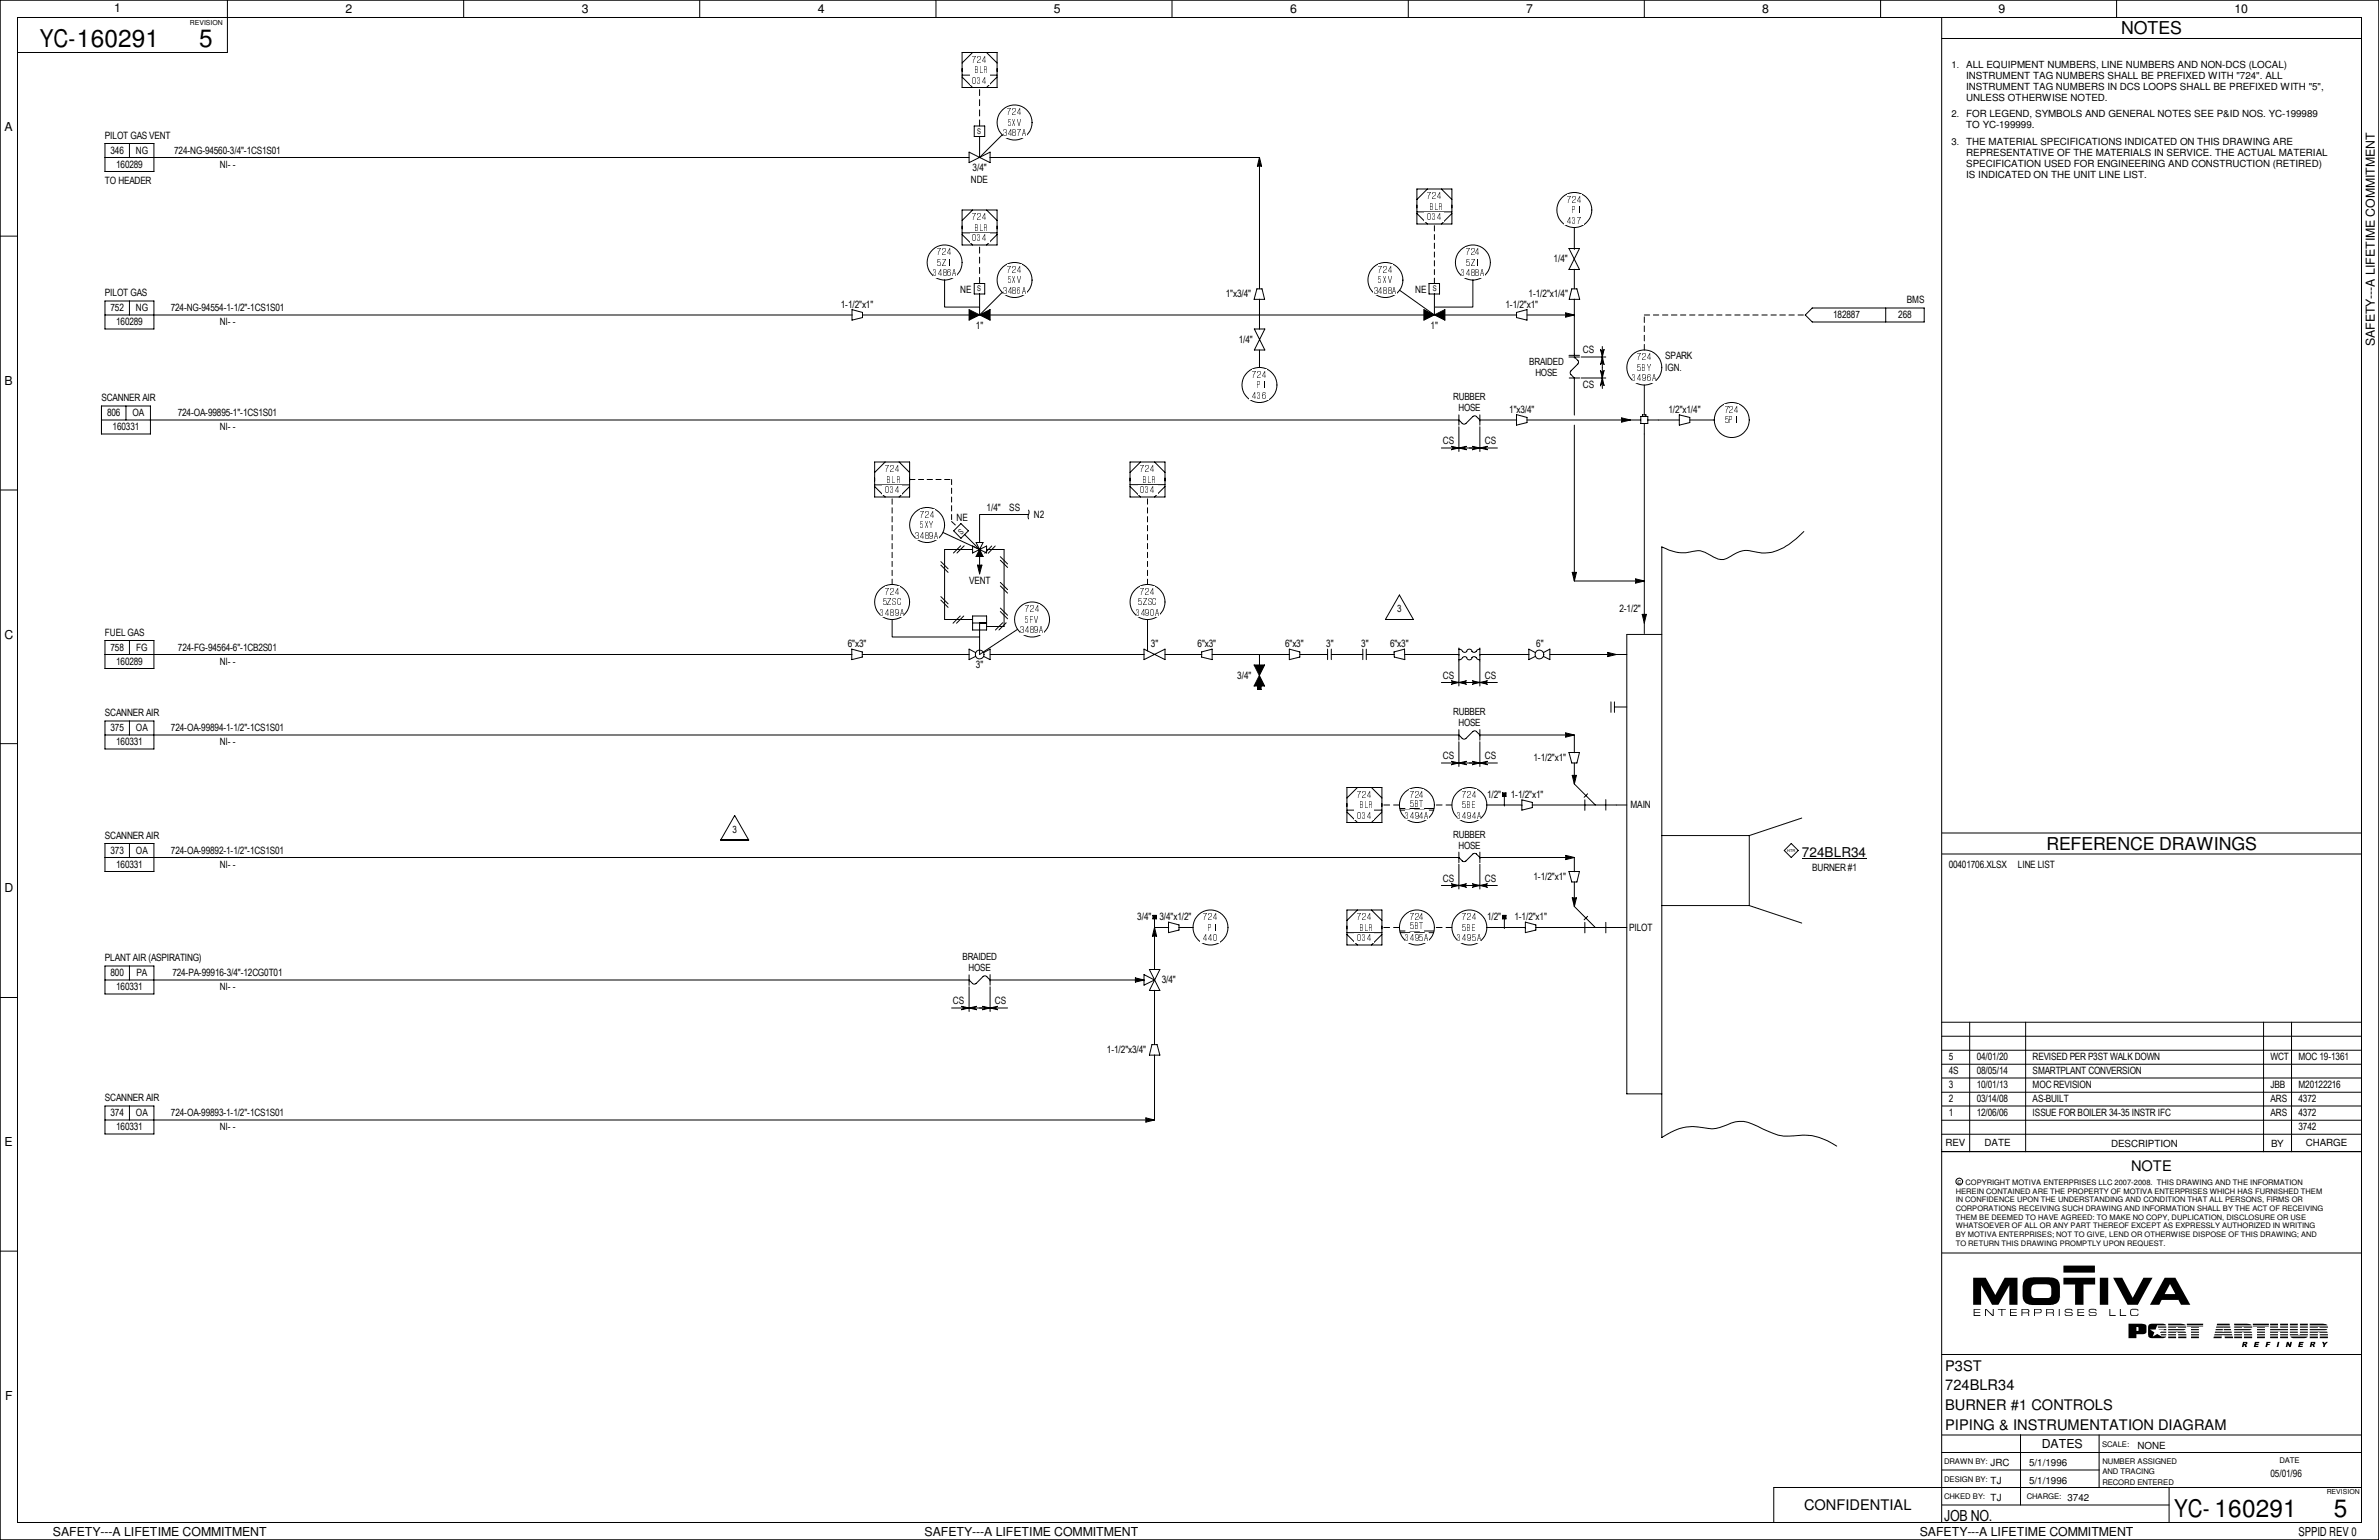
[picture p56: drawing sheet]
<svg xmlns="http://www.w3.org/2000/svg" width="432mm" height="279mm" viewBox="0 0 432 279" stroke-linecap="round" stroke-linejoin="round" font-family="sans-serif">
<defs><g id="words">
<g font-size="4.4">
<text x="7.2" y="8.6">YC-160291</text>
<text x="36.2" y="8.5">5</text>
<text x="394.6" y="275.3">YC- 160291</text>
<text x="423.6" y="275.2">5</text>
</g>
<g font-size="3.2">
<text x="385" y="6.2">NOTES</text>
<text x="371.4" y="154.1">REFERENCE DRAWINGS</text>
</g>
<text font-size="2.8" x="352.9" y="275.9">JOB NO.</text>
<g font-size="2.7">
<text x="386.8" y="212.4">NOTE</text>
<text x="353.1" y="248.7">P3ST</text>
<text x="353.1" y="252.3">724BLR34</text>
<text x="353.1" y="255.8">BURNER #1 CONTROLS</text>
<text x="353.1" y="259.4">PIPING &amp; INSTRUMENTATION DIAGRAM</text>
<text x="327.4" y="274">CONFIDENTIAL</text>
</g>
<text font-size="2.5" x="327" y="155.4">724BLR34</text>
<g font-size="2.2">
<text x="20.7" y="2.2">1</text>
<text x="62.7" y="2.4">2</text>
<text x="105.6" y="2.4">3</text>
<text x="148.4" y="2.4">4</text>
<text x="191.3" y="2.4">5</text>
<text x="234.1" y="2.4">6</text>
<text x="277" y="2.4">7</text>
<text x="319.9" y="2.4">8</text>
<text x="362.8" y="2.4">9</text>
<text x="405.6" y="2.4">10</text>
<text x=".8" y="23.8">A</text>
<text x="431" y="62.8" transform="rotate(-90 431 62.8)">SAFETY---A LIFETIME COMMITMENT</text>
<text x=".8" y="69.8">B</text>
<text x=".8" y="115.9">C</text>
<text x=".8" y="161.9">D</text>
<text x=".8" y="207.9">E</text>
<text x=".9" y="254">F</text>
<text x="370.6" y="262.7">DATES</text>
<text x="9.6" y="278.7">SAFETY---A LIFETIME COMMITMENT</text>
<text x="167.8" y="278.7">SAFETY---A LIFETIME COMMITMENT</text>
<text x="348.4" y="278.7">SAFETY---A LIFETIME COMMITMENT</text>
<text x="417.2" y="278.6">SPPID REV 0</text>
</g>
<g font-size="1.8">
<text x="356.9" y="12.4">ALL EQUIPMENT NUMBERS, LINE NUMBERS AND NON-DCS (LOCAL)</text>
<text x="356.9" y="14.4">INSTRUMENT TAG NUMBERS SHALL BE PREFIXED WITH &quot;724&quot;. ALL</text>
<text x="356.9" y="16.4">INSTRUMENT TAG NUMBERS IN DCS LOOPS SHALL BE PREFIXED WITH &quot;5&quot;,</text>
<text x="356.9" y="18.4">UNLESS OTHERWISE NOTED.</text>
<text x="356.9" y="21.3">FOR LEGEND, SYMBOLS AND GENERAL NOTES SEE P&amp;ID NOS. YC-199989</text>
<text x="356.9" y="23.3">TO YC-199999.</text>
<text x="19" y="25.2">PILOT GAS VENT</text>
<text x="20.1" y="27.9">346</text>
<text x="24.6" y="27.9">NG</text>
<text x="31.6" y="27.9">724-NG-94560-3/4&quot;-1CS1S01</text>
<text x="356.9" y="26.4">THE MATERIAL SPECIFICATIONS INDICATED ON THIS DRAWING ARE</text>
<text x="356.9" y="28.4">REPRESENTATIVE OF THE MATERIALS IN SERVICE. THE ACTUAL MATERIAL</text>
<text x="19" y="33.4">TO HEADER</text>
<text x="21.1" y="30.5">160289</text>
<text x="39.9" y="30.5">NI- -</text>
<text x="176.2" y="33.2">NDE</text>
<text x="176.5" y="31.1">3/4&quot;</text>
<text x="356.9" y="30.4">SPECIFICATION USED FOR ENGINEERING AND CONSTRUCTION (RETIRED)</text>
<text x="356.9" y="32.3">IS INDICATED ON THE UNIT LINE LIST.</text>
<text x="282" y="47.6">1/4&quot;</text>
<text x="19" y="53.8">PILOT GAS</text>
<text x="174.3" y="53.1">NE</text>
<text x="222.5" y="54">1&quot;x3/4&quot;</text>
<text x="256.8" y="53.1">NE</text>
<text x="277.5" y="54">1-1/2&quot;x1/4&quot;</text>
<text x="20.1" y="56.5">752</text>
<text x="21.1" y="59.1">160289</text>
<text x="24.6" y="56.5">NG</text>
<text x="31" y="56.5">724-NG-94554-1-1/2&quot;-1CS1S01</text>
<text x="39.9" y="59.1">NI- -</text>
<text x="152.6" y="55.9">1-1/2&quot;x1&quot;</text>
<text x="177.1" y="59.7">1&quot;</text>
<text x="259.7" y="59.7">1&quot;</text>
<text x="273.3" y="55.9">1-1/2&quot;x1&quot;</text>
<text x="332.7" y="57.8">182887</text>
<text x="344.6" y="57.8">268</text>
<text x="346.1" y="55">BMS</text>
<text x="224.8" y="62.2">1/4&quot;</text>
<text x="287.3" y="64.1">CS</text>
<text x="302.3" y="65.2">SPARK</text>
<text x="277.6" y="66.3">BRAIDED</text>
<text x="278.7" y="68.3">HOSE</text>
<text x="287.3" y="70.5">CS</text>
<text x="302.3" y="67.3">IGN.</text>
<text x="18.4" y="72.8">SCANNER AIR</text>
<text x="19.4" y="75.6">806</text>
<text x="24" y="75.6">OA</text>
<text x="32.3" y="75.6">724-OA-99895-1&quot;-1CS1S01</text>
<text x="263.8" y="72.6">RUBBER</text>
<text x="264.7" y="74.6">HOSE</text>
<text x="273.9" y="74.9">1&quot;x3/4&quot;</text>
<text x="302.9" y="74.9">1/2&quot;x1/4&quot;</text>
<text x="20.4" y="78.1">160331</text>
<text x="39.9" y="78.1">NI- -</text>
<text x="261.9" y="80.6">CS</text>
<text x="269.5" y="80.6">CS</text>
<text x="173.6" y="94.6">NE</text>
<text x="179.1" y="92.7">1/4&quot;</text>
<text x="183.2" y="92.7">SS</text>
<text x="187.7" y="94">N2</text>
<text x="175.9" y="106">VENT</text>
<text x="253.6" y="111.1">3</text>
<text x="293.9" y="111.1">2-1/2&quot;</text>
<text x="19" y="115.4">FUEL GAS</text>
<text x="20.1" y="118.1">758</text>
<text x="24.7" y="118.1">FG</text>
<text x="32.3" y="118.1">724-FG-94564-6&quot;-1CB2S01</text>
<text x="153.9" y="117.5">6&quot;x3&quot;</text>
<text x="208.9" y="117.5">3&quot;</text>
<text x="217.4" y="117.5">6&quot;x3&quot;</text>
<text x="233.3" y="117.5">6&quot;x3&quot;</text>
<text x="240.7" y="117.5">3&quot;</text>
<text x="247.1" y="117.5">3&quot;</text>
<text x="252.3" y="117.5">6&quot;x3&quot;</text>
<text x="278.8" y="117.5">6&quot;</text>
<text x="21.1" y="120.6">160289</text>
<text x="39.9" y="120.6">NI- -</text>
<text x="177.1" y="121.3">3&quot;</text>
<text x="224.6" y="123.1">3/4&quot;</text>
<text x="261.9" y="123.2">CS</text>
<text x="269.5" y="123.2">CS</text>
<text x="19" y="130">SCANNER AIR</text>
<text x="263.8" y="129.8">RUBBER</text>
<text x="264.7" y="131.8">HOSE</text>
<text x="20.1" y="132.7">375</text>
<text x="21.1" y="135.3">160331</text>
<text x="24.7" y="132.7">OA</text>
<text x="31" y="132.7">724-OA-99894-1-1/2&quot;-1CS1S01</text>
<text x="39.9" y="135.3">NI- -</text>
<text x="261.9" y="137.8">CS</text>
<text x="269.5" y="137.8">CS</text>
<text x="278.3" y="138.1">1-1/2&quot;x1&quot;</text>
<text x="269.9" y="144.8">1/2&quot;</text>
<text x="274.2" y="144.8">1-1/2&quot;x1&quot;</text>
<text x="296" y="146.7">MAIN</text>
<text x="19" y="152.2">SCANNER AIR</text>
<text x="20.1" y="154.9">373</text>
<text x="24.7" y="154.9">OA</text>
<text x="31" y="154.9">724-OA-99892-1-1/2&quot;-1CS1S01</text>
<text x="133" y="151.1">3</text>
<text x="263.8" y="152">RUBBER</text>
<text x="264.7" y="154">HOSE</text>
<text x="21.1" y="157.5">160331</text>
<text x="39.9" y="157.5">NI- -</text>
<text x="261.9" y="160">CS</text>
<text x="269.5" y="160">CS</text>
<text x="278.3" y="159.7">1-1/2&quot;x1&quot;</text>
<text x="328.9" y="158.1">BURNER #1</text>
<text x="353.7" y="157.5">00401706.XLSX</text>
<text x="366.3" y="157.5">LINE LIST</text>
<text x="206.4" y="167">3/4&quot;</text>
<text x="210.4" y="167">3/4&quot;x1/2&quot;</text>
<text x="269.9" y="167">1/2&quot;</text>
<text x="274.9" y="167">1-1/2&quot;x1&quot;</text>
<text x="295.7" y="168.9">PILOT</text>
<text x="19" y="174.4">PLANT AIR (ASPIRATING)</text>
<text x="20.1" y="177.2">800</text>
<text x="21.1" y="179.7">160331</text>
<text x="24.8" y="177.2">PA</text>
<text x="31.3" y="177.2">724-PA-99916-3/4&quot;-12CG0T01</text>
<text x="39.9" y="179.7">NI- -</text>
<text x="174.7" y="174.2">BRAIDED</text>
<text x="175.8" y="176.2">HOSE</text>
<text x="210.9" y="178.4">3/4&quot;</text>
<text x="173" y="182.2">CS</text>
<text x="180.6" y="182.2">CS</text>
<text x="200.9" y="191.1">1-1/2&quot;x3/4&quot;</text>
<text x="353.7" y="197.5">3</text>
<text x="353.7" y="192.4">5</text>
<text x="353.7" y="194.9">4S</text>
<text x="358.8" y="197.5">10/01/13</text>
<text x="358.8" y="194.9">08/05/14</text>
<text x="358.8" y="192.4">04/01/20</text>
<text x="368.9" y="194.9">SMARTPLANT CONVERSION</text>
<text x="368.9" y="192.4">REVISED PER P3ST WALK DOWN</text>
<text x="368.9" y="197.5">MOC REVISION</text>
<text x="412.1" y="192.4">WCT</text>
<text x="412.1" y="197.5">JBB</text>
<text x="417.2" y="197.5">M20122216</text>
<text x="417.2" y="192.4">MOC 19-1361</text>
<text x="19" y="199.8">SCANNER AIR</text>
<text x="20.1" y="202.6">374</text>
<text x="24.7" y="202.6">OA</text>
<text x="31" y="202.6">724-OA-99893-1-1/2&quot;-1CS1S01</text>
<text x="353.7" y="200">2</text>
<text x="353.7" y="202.6">1</text>
<text x="358.8" y="200">03/14/08</text>
<text x="358.8" y="202.6">12/06/06</text>
<text x="368.9" y="200">AS-BUILT</text>
<text x="368.9" y="202.6">ISSUE FOR BOILER 34-35 INSTR IFC</text>
<text x="412.1" y="200">ARS</text>
<text x="412.1" y="202.6">ARS</text>
<text x="417.2" y="200">4372</text>
<text x="417.2" y="202.6">4372</text>
<text x="21.1" y="205.1">160331</text>
<text x="39.9" y="205.1">NI- -</text>
<text x="353.1" y="208">REV</text>
<text x="360.2" y="207.9">DATE</text>
<text x="383.2" y="208">DESCRIPTION</text>
<text x="412.2" y="208">BY</text>
<text x="417.2" y="205.1">3742</text>
<text x="418.5" y="208">CHARGE</text>
<text x="388" y="262.8">NONE</text>
<text x="361.3" y="266">JRC</text>
<text x="361.3" y="269.2">TJ</text>
<text x="368.3" y="266">5/1/1996</text>
<text x="368.3" y="269.2">5/1/1996</text>
<text x="412.1" y="268">05/01/96</text>
<text x="361.3" y="272.4">TJ</text>
<text x="375.3" y="272.4">3742</text>
</g>
<g font-size="1.7">
<text x="176.5" y="11.4">724</text>
<text x="176.5" y="15.2">034</text>
<text x="177" y="13.3">BLR</text>
<text x="354.2" y="12.4">1.</text>
<text x="182.8" y="21">724</text>
<text x="182.9" y="22.8">5XV</text>
<text x="354.2" y="21.3">2.</text>
<text x="182" y="24.7">3487A</text>
<text x="354.2" y="26.3">3.</text>
<text x="176.5" y="40">724</text>
<text x="177" y="41.9">BLR</text>
<text x="259" y="36.2">724</text>
<text x="259" y="40">034</text>
<text x="259.5" y="38.1">BLR</text>
<text x="284.4" y="36.8">724</text>
<text x="284.4" y="40.6">437</text>
<text x="285.3" y="38.7">PI</text>
<text x="170.1" y="46.4">724</text>
<text x="176.5" y="43.8">034</text>
<text x="266" y="46.4">724</text>
<text x="169.3" y="50.2">3486A</text>
<text x="170.1" y="48.3">5ZI</text>
<text x="182" y="53.3">3486A</text>
<text x="182.8" y="49.5">724</text>
<text x="182.9" y="51.4">5XV</text>
<text x="249.3" y="53.3">3488A</text>
<text x="250.1" y="49.5">724</text>
<text x="250.2" y="51.4">5XV</text>
<text x="265.2" y="50.2">3488A</text>
<text x="266" y="48.3">5ZI</text>
<text x="297.1" y="65.4">724</text>
<text x="227.3" y="68.6">724</text>
<text x="228.2" y="70.5">PI</text>
<text x="296.3" y="69.2">3496A</text>
<text x="297.1" y="67.3">5BY</text>
<text x="227.3" y="72.4">436</text>
<text x="313" y="74.9">724</text>
<text x="313" y="76.8">5PI</text>
<text x="160.6" y="85.7">724</text>
<text x="160.6" y="89.5">034</text>
<text x="161.1" y="87.6">BLR</text>
<text x="207" y="85.7">724</text>
<text x="207" y="89.5">034</text>
<text x="207.4" y="87.6">BLR</text>
<text x="167" y="94">724</text>
<text x="167" y="95.8">5XY</text>
<text x="166.2" y="97.7">3489A</text>
<text x="160.6" y="107.9">724</text>
<text x="207" y="107.9">724</text>
<text x="159.8" y="111.8">3489A</text>
<text x="160.2" y="109.9">5ZSC</text>
<text x="186" y="111.1">724</text>
<text x="186.1" y="113">5FV</text>
<text x="206.1" y="111.8">3490A</text>
<text x="206.5" y="109.9">5ZSC</text>
<text x="185.2" y="114.9">3489A</text>
<text x="246.3" y="144.8">724</text>
<text x="246.3" y="148.6">034</text>
<text x="246.8" y="146.7">BLR</text>
<text x="255" y="148.6">3494A</text>
<text x="255.9" y="144.8">724</text>
<text x="255.9" y="146.4">5BT</text>
<text x="264.5" y="148.6">3494A</text>
<text x="265.4" y="144.8">724</text>
<text x="265.4" y="146.7">5BE</text>
<text x="218.4" y="167">724</text>
<text x="246.3" y="167">724</text>
<text x="255.9" y="167">724</text>
<text x="265.4" y="167">724</text>
<text x="218.4" y="170.8">440</text>
<text x="219.3" y="168.9">PI</text>
<text x="246.3" y="170.8">034</text>
<text x="246.8" y="168.9">BLR</text>
<text x="255" y="170.8">3495A</text>
<text x="255.9" y="168.6">5BT</text>
<text x="264.5" y="170.8">3495A</text>
<text x="265.4" y="168.9">5BE</text>
</g>
<g font-size="1.4">
<text x="177.4" y="24.3">S</text>
<text x="177.4" y="52.9">S</text>
<text x="260.1" y="52.9">S</text>
<text x="174.5" y="97" transform="rotate(-45 174.5 97)">S</text>
<text x="355.3" y="214.8">c COPYRIGHT MOTIVA ENTERPRISES LLC 2007-2008. THIS DRAWING AND THE INFORMATION</text>
<text x="355" y="216.6">HEREIN CONTAINED ARE THE PROPERTY OF MOTIVA ENTERPRISES WHICH HAS FURNISHED THEM</text>
<text x="355" y="218.1">IN CONFIDENCE UPON THE UNDERSTANDING AND CONDITION THAT ALL PERSONS, FIRMS OR</text>
<text x="355" y="219.7">CORPORATIONS RECEIVING SUCH DRAWING AND INFORMATION SHALL BY THE ACT OF RECEIVING</text>
<text x="355" y="221.3">THEM BE DEEMED TO HAVE AGREED: TO MAKE NO COPY, DUPLICATION, DISCLOSURE OR USE</text>
<text x="355" y="222.9">WHATSOEVER OF ALL OR ANY PART THEREOF EXCEPT AS EXPRESSLY AUTHORIZED IN WRITING</text>
<text x="355" y="224.5">BY MOTIVA ENTERPRISES; NOT TO GIVE, LEND OR OTHERWISE DISPOSE OF THIS DRAWING; AND</text>
<text x="355" y="226.1">TO RETURN THIS DRAWING PROMPTLY UPON REQUEST.</text>
<text x="381.6" y="262.6">SCALE:</text>
<text x="352.9" y="265.7">DRAWN BY:</text>
<text x="352.9" y="268.9">DESIGN BY:</text>
<text x="381.6" y="267.5">AND TRACING</text>
<text x="381.6" y="269.4">RECORD ENTERED</text>
<text x="381.6" y="265.6">NUMBER ASSIGNED</text>
<text x="413.7" y="265.4">DATE</text>
<text x="352.9" y="272">CHKED BY:</text>
<text x="367.9" y="272">CHARGE:</text>
</g>
<g font-size="1.3">
<text x="34.5" y="4.5">REVISION</text>
<text x="422.3" y="271.1">REVISION</text>
</g>
<text font-size=".7" x="324.4" y="154.6">HTR</text>
</g></defs>
<g fill="none" stroke="#fff" stroke-width=".18">
<path d="M352.4 156.8h1.3M353.1 156.2v1.3M352.4 199.4h1.3M352.4 196.8h1.3M352.4 194.3h1.3M352.4 191.8h1.3M353.1 191.1v1.3M353.1 193.7v1.3M353.1 196.2v1.3M353.1 198.8v1.3M357.5 199.4h1.3M357.5 196.8h1.3"/>
<path d="M357.5 194.3h1.3M357.5 191.8h1.3M358.1 191.1v1.3M358.1 193.7v1.3M358.1 196.2v1.3M358.1 198.8v1.3M367.7 199.4h1.3M367.7 196.8h1.3M367.7 194.3h1.3M367.7 191.8h1.3M368.3 191.1v1.3M368.3 193.7v1.3"/>
<path d="M368.3 196.2v1.3M368.3 198.8v1.3M410.8 199.4h1.4M410.8 196.8h1.4M410.8 191.8h1.4M411.5 191.1v1.3M411.5 196.2v1.3M411.5 198.8v1.3M415.9 199.4h1.3M415.9 196.8h1.3M415.9 191.8h1.3M416.6 191.1v1.3"/>
<path d="M416.6 196.2v1.3M416.6 198.8v1.3M352.4 201.9h1.3M353.1 201.3v1.3M357.5 201.9h1.3M358.1 201.3v1.3M367.7 201.9h1.3M368.3 201.3v1.3M410.8 201.9h1.4M411.5 201.3v1.3M415.9 201.9h1.3M415.9 204.5h1.3"/>
<path d="M416.6 201.3v1.3M416.6 203.8v1.3"/>
</g>
<g fill="#fff">
<path d="M177.1 119.6h1.3v2.1h-1.3z" fill-rule="evenodd"/>
<path d="M176.5 29.4h2.6v2.1h-2.6z" fill-rule="evenodd"/>
</g>
<g fill="none" stroke="#000" stroke-width=".18">
<path d="M0 0h431.8v279.4h-431.8zM228.6 57.1h.1M328.9 55.9h20.3v2.5h-20.3l-1.2-1.3zM342.3 55.9v2.5M209.5 168.3h.1M209.5 168.3h2.6M209.5 166.7v1.6M212.1 167.3l1.9 .5v.9l-1.9 .5zM214 168.3h2.5"/>
<circle cx="219.7" cy="168.3" r="3.2"/>
</g>
<path d="M410.8 267.3h1.4M411.5 266.7v1.3" fill="none" stroke="#fff" stroke-width=".18"/>
<g fill="#fff">
<path d="M218.4 165.5h2.6v1.8h-2.6z" fill-rule="evenodd"/>
<path d="M218 169.3h3.4v1.8h-3.4z" fill-rule="evenodd"/>
<path d="M218.4 167.4h2.6v1.8h-2.6z" fill-rule="evenodd"/>
</g>
<g fill="none" stroke="#000" stroke-width=".18">
<path d="M264.8 133.3l.6 .7M264.8 132.4v1.9M268.6 133.3l-.6-.6-.3-.1-.4 .1-1.4 1.4-.5-.1M268.6 132.4v1.9M284.8 136.5h1.9l-.5 1.9h-.9zM264.8 154.6v1.9M264.8 155.6l.6 .6M268.6 155.6l-.6-.7-.3-.1-.4 .1-1.4 1.4-.5-.1M268.6 154.6v1.9M284.8 158.1h1.9l-.5 1.9h-.9zM285.7 160v4.5l2.1 2"/>
<circle cx="266.7" cy="146.1" r="3.2"/>
</g>
<g fill="#fff">
<path d="M265.4 143.3h2.6v1.7h-2.6z" fill-rule="evenodd"/>
<path d="M264.5 147.1h4.4v1.7h-4.4z" fill-rule="evenodd"/>
<path d="M265.4 145.2h2.6v1.7h-2.6z" fill-rule="evenodd"/>
</g>
<circle cx="266.7" cy="168.3" r="3.2" fill="none" stroke="#000" stroke-width=".18"/>
<g fill="#fff">
<path d="M265.4 165.5h2.6v1.8h-2.6z" fill-rule="evenodd"/>
<path d="M264.5 169.3h4.4v1.8h-4.4z" fill-rule="evenodd"/>
<path d="M265.4 167.4h2.6v1.8h-2.6z" fill-rule="evenodd"/>
</g>
<g fill="none" stroke="#000" stroke-width=".18">
<path d="M254.1 146.7h.9M254.1 147h1.8M255.9 146.7h1.7M256.8 147h1.7M258.5 146.7h1.8M259.4 147h.8M260.7 146h1M262.5 146h1M260.7 168.3h1M262.5 168.3h1"/>
<circle cx="257.2" cy="146.1" r="3.2"/>
</g>
<g fill="#fff">
<path d="M255.9 143.3h2.6v1.7h-2.6z" fill-rule="evenodd"/>
<path d="M255 147.1h4.3v1.7h-4.3z" fill-rule="evenodd"/>
<path d="M255.9 144.9h2.6v1.7h-2.6z" fill-rule="evenodd"/>
</g>
<g fill="none" stroke="#000" stroke-width=".18">
<path d="M254.1 168.9h.9M254.1 169.2h1.8M255.9 168.9h1.7M256.8 169.2h1.7M258.5 168.9h1.8M259.4 169.2h.8"/>
<circle cx="257.2" cy="168.3" r="3.2"/>
</g>
<g fill="#fff">
<path d="M255.9 165.5h2.6v1.8h-2.6z" fill-rule="evenodd"/>
<path d="M255 169.3h4.3v1.8h-4.3z" fill-rule="evenodd"/>
<path d="M255.9 167.1h2.6v1.8h-2.6z" fill-rule="evenodd"/>
</g>
<path d="M244.5 147.3l1.9 1.9M244.5 142.9h6.3v6.3h-6.3zM244.5 147h6.3M246.4 142.9l-1.9 1.9M248.9 142.9l1.9 1.9M250.8 147.3l-1.9 1.9M251.2 146h1M252.9 146h1.1M251.2 168.3h1M252.9 168.3h1.1" fill="none" stroke="#000" stroke-width=".18"/>
<g fill="#fff">
<path d="M246.3 143.3h2.7v1.7h-2.7z" fill-rule="evenodd"/>
<path d="M245.9 147.1h3.5v1.7h-3.5z" fill-rule="evenodd"/>
<path d="M245.9 145.2h3.5v1.7h-3.5z" fill-rule="evenodd"/>
</g>
<path d="M244.5 169.5l1.9 1.9M244.5 165.1h6.3v6.3h-6.3zM244.5 169.2h6.3M246.4 165.1l-1.9 1.9M248.9 165.1l1.9 1.9M250.8 169.5l-1.9 1.9" fill="none" stroke="#000" stroke-width=".18"/>
<g fill="#fff">
<path d="M246.3 165.5h2.7v1.8h-2.7z" fill-rule="evenodd"/>
<path d="M245.9 169.3h3.5v1.8h-3.5z" fill-rule="evenodd"/>
<path d="M245.9 167.4h3.5v1.8h-3.5z" fill-rule="evenodd"/>
</g>
<g fill="none" stroke="#000" stroke-width=".18">
<path d="M264.8 75.3v1.8M264.8 76.2l.6 .6M268.6 76.2l-.6-.6-.3-.2-.4 .2-1.4 1.3-.5-.1M268.6 75.3v1.8M275.3 75.2l1.9 .5v1l-1.9 .4zM277.2 76.2h18.8M254 107.9l2.5 4.5h-5zM264.8 117.8l.5 .1a.55 .55 0 0 0 .9 .3M264.8 117.6v2.3M266.2 119.3a.49 .49 0 0 0 .5 .4 .49 .49 0 0 0 .5-.4 .55 .55 0 0 1 .9 .2l.5 .2M266.2 119.3a.55 .55 0 0 0-.9 .2l-.5 .2M268.6 117.8l-.5 .1a.55 .55 0 0 1-.9 .3 .49 .49 0 0 0-.5-.4 .49 .49 0 0 0-.5 .4"/>
<path d="M268.6 117.6v2.3M278.7 118.4l-1.2-.6v1.9l1.2-.6M280.1 118.4l1.2-.6v1.9l-1.2-.6M281.3 118.7h12.1M298.1 111.5h.7l-.4 1.5zM133.3 148l2.6 4.4h-5.1z"/>
<circle cx="298.4" cy="66.7" r="3.2"/>
<circle cx="279.4" cy="118.7" r=".8"/>
</g>
<path d="M298.1 111.5h.7l-.4 1.5z" fill="#000"/>
<g fill="#fff">
<path d="M297.1 63.9h2.7v1.8h-2.7z" fill-rule="evenodd"/>
<path d="M296.3 67.7h4.3v1.8h-4.3z" fill-rule="evenodd"/>
<path d="M297.1 65.8h2.7v1.8h-2.7z" fill-rule="evenodd"/>
</g>
<g fill="none" stroke="#000" stroke-width=".18">
<path d="M208.3 112.4v5.7"/>
<circle cx="208.3" cy="109.2" r="3.2"/>
</g>
<g fill="#fff">
<path d="M207 106.4h2.6v1.8h-2.6z" fill-rule="evenodd"/>
<path d="M206.1 110.2h4.3v1.8h-4.3z" fill-rule="evenodd"/>
<path d="M206.5 108.3h3.5v1.8h-3.5z" fill-rule="evenodd"/>
</g>
<g fill="none" stroke="#000" stroke-width=".18">
<path d="M205.1 88.3l1.9 1.9M205.1 83.8h6.4v6.4h-6.4zM205.1 87.9h6.4M207 83.8l-1.9 1.9M208.3 90.5v1M208.3 92.1v1M208.3 93.7v1M208.3 95.3v1M208.3 97v1M208.3 98.6v1M209.5 83.8l2 1.9M211.5 88.3l-2 1.9"/>
<path d="M208.3 100.2v1M208.3 101.9v.9M208.3 103.5v.9M208.3 105.1v.9"/>
</g>
<g fill="#fff">
<path d="M207 84.2h2.6v1.8h-2.6z" fill-rule="evenodd"/>
<path d="M206.5 88h3.5v1.8h-3.5z" fill-rule="evenodd"/>
<path d="M206.5 86.1h3.5v1.8h-3.5z" fill-rule="evenodd"/>
</g>
<g fill="none" stroke="#000" stroke-width=".18">
<path d="M27.9 118.7h126.7M154.6 117.8l1.9 .5v.9l-1.9 .5zM156.5 118.7h19.4M161.9 112.4v3.2h15.9M176.5 113h2.6M176.5 111.8h2.6v2.5h-2.6zM177.1 118.4l-1.2-.6v1.9l1.2-.6M177.8 113v5.7M178.5 118.4l1.2-.6v1.9l-1.2-.6M218.1 118.3l1.9-.5v1.9l-1.9-.5z"/>
<circle cx="161.9" cy="109.2" r="3.2"/>
<circle cx="177.8" cy="118.7" r=".8"/>
</g>
<g fill="#fff">
<path d="M160.6 106.4h2.6v1.8h-2.6z" fill-rule="evenodd"/>
<path d="M159.8 110.2h4.3v1.8h-4.3z" fill-rule="evenodd"/>
<path d="M160.2 108.3h3.5v1.8h-3.5z" fill-rule="evenodd"/>
</g>
<g fill="none" stroke="#000" stroke-width=".18">
<path d="M158.7 88.3l2 1.9M158.7 83.8h6.4v6.4h-6.4zM158.7 88h6.4M160.7 83.8l-2 1.9M161.9 90.5v1M161.9 92.1v1M161.9 93.7v1M161.9 95.3v1M161.9 97v1M161.9 98.6v1M163.2 83.8l1.9 1.9M165.1 88.3l-1.9 1.9"/>
<path d="M161.9 100.2v1M161.9 101.9v.9M161.9 103.5v.9M161.9 105.1v.9"/>
</g>
<g fill="#fff">
<path d="M160.6 84.2h2.6v1.8h-2.6z" fill-rule="evenodd"/>
<path d="M160.2 88h3.5v1.8h-3.5z" fill-rule="evenodd"/>
<path d="M160.2 86.1h3.5v1.8h-3.5z" fill-rule="evenodd"/>
</g>
<g fill="none" stroke="#000" stroke-width=".18">
<path d="M165.1 87h1M166.7 87h.9M168.3 87h.9M169.9 87h.9M171.4 87h1M172.7 87v.9M172.7 88.6v.9M172.7 90.2v.9M172.7 91.7v1M172.7 93.3v1M172.7 94.6l.7 .6M174.4 99l-1.3 1.3"/>
<path d="M175 99l-1.3 1.3M176.5 99.7h-5.1v12.7h5.1M179.1 99.7h3.1v14h-3.1M180 99.1l-1.3 1.3M180.6 99.1l-1.2 1.3M186.7 93.3h-8.9v5.1M170.8 108.2l1.3 1.4M170.8 108.9l1.3 1.3M170.8 101.9l1.3 1.3M170.8 102.5l1.3 1.3M174.3 111.8l-1.3 1.3M174.9 111.8l-1.3 1.3"/>
<path d="M177.8 101v3.1M181.6 110.3l1.3 1.3M181.6 111l1.3 1.3M181.6 105.7l1.3 1.3M181.6 106.3l1.3 1.3M181.6 101l1.3 1.3M181.6 101.6l1.3 1.4M182 113l-1.3 1.3M182.6 113l-1.3 1.3M190.5 112.4a3.2 3.2 0 0 1-4.6 2.8 3.2 3.2 0 0 1-.5-5.4 3.2 3.2 0 0 1 5.1 2.1v.5"/>
</g>
<g fill="#fff">
<path d="M185.2 113.5h4.2v1.6h-4.2z" fill-rule="evenodd"/>
<path d="M186 109.6h2.6v1.8h-2.6z" fill-rule="evenodd"/>
<path d="M186.1 111.5h2.5v1.7h-2.5z" fill-rule="evenodd"/>
</g>
<path d="M27.9 57.1h126.8M154.6 56.2l1.9 .5v.9l-1.9 .5zM156.5 57.1h19.4M179.7 57.1h48.9M184.7 114.2l-6.9 4.5" fill="none" stroke="#000" stroke-width=".18"/>
<path d="M177.1 58h1.3v2.1h-1.3z" fill-rule="evenodd" fill="#fff"/>
<circle cx="184.1" cy="50.8" r="3.2" fill="none" stroke="#000" stroke-width=".18"/>
<g fill="#fff">
<path d="M182 51.9h4.3v1.7h-4.3z" fill-rule="evenodd"/>
<path d="M182.8 48h2.7v1.8h-2.7z" fill-rule="evenodd"/>
<path d="M182.9 50h2.5v1.6h-2.5z" fill-rule="evenodd"/>
</g>
<g fill="none" stroke="#000" stroke-width=".18">
<path d="M171.4 50.8v4.9h6.4M181.9 53l-4.1 4.1"/>
<circle cx="171.4" cy="47.6" r="3.2"/>
</g>
<g fill="#fff">
<path d="M170.1 44.8h2.7v1.8h-2.7z" fill-rule="evenodd"/>
<path d="M169.3 48.6h4.3v1.8h-4.3z" fill-rule="evenodd"/>
<path d="M170.1 46.7h2.7v1.8h-2.7z" fill-rule="evenodd"/>
</g>
<path d="M174.6 38.1h6.4v6.3h-6.4zM176.5 38.1l-1.9 1.9M179.1 38.1l1.9 1.9M174.6 42.5l1.9 1.9M174.6 42.2h6.4M177.8 44.8v1.1M177.8 46.7v1.1M177.8 48.5v1.1M177.8 50.3v1.1M181 42.5l-1.9 1.9" fill="none" stroke="#000" stroke-width=".18"/>
<g fill="#fff">
<path d="M176.5 38.5h2.6v1.8h-2.6z" fill-rule="evenodd"/>
<path d="M176.1 42.3h3.4v1.8h-3.4z" fill-rule="evenodd"/>
<path d="M176.1 40.4h3.4v1.8h-3.4z" fill-rule="evenodd"/>
</g>
<path d="M27.9 28.6h148M187.3 22.2a3.2 3.2 0 0 1-4.6 2.9 3.2 3.2 0 0 1-.4-5.4 3.2 3.2 0 0 1 5 2v.6" fill="none" stroke="#000" stroke-width=".18"/>
<g fill="#fff">
<path d="M182 23.3h4.3v1.7h-4.3z" fill-rule="evenodd"/>
<path d="M182.8 19.4h2.7v1.8h-2.7z" fill-rule="evenodd"/>
<path d="M182.9 21.4h2.5v1.7h-2.5z" fill-rule="evenodd"/>
</g>
<path d="M174.6 14l1.9 1.9M174.6 9.5h6.4v6.4h-6.4zM174.6 13.6h6.4M176.5 9.5l-1.9 1.9M177.8 16.3v1.1M177.8 18.1v1.1M177.8 19.9v1.1M179.1 9.5l1.9 1.9M181 14l-1.9 1.9M177.8 21.8v1.1M181.9 24.5l-4.1 4.1" fill="none" stroke="#000" stroke-width=".18"/>
<g fill="#fff">
<path d="M176.5 9.9h2.6v1.8h-2.6z" fill-rule="evenodd"/>
<path d="M176.1 13.7h3.4v1.8h-3.4z" fill-rule="evenodd"/>
<path d="M176.1 11.8h3.4v1.8h-3.4z" fill-rule="evenodd"/>
</g>
<g fill="none" stroke="#000" stroke-width=".18">
<path d="M228.6 57.1h29.9"/>
<circle cx="251.5" cy="50.8" r="3.2"/>
</g>
<g fill="#fff">
<path d="M249.3 51.9h4.3v1.7h-4.3z" fill-rule="evenodd"/>
<path d="M250.1 48h2.7v1.8h-2.7z" fill-rule="evenodd"/>
<path d="M250.2 50h2.5v1.6h-2.5z" fill-rule="evenodd"/>
</g>
<path d="M254 52.7l6.3 4.4" fill="none" stroke="#000" stroke-width=".18"/>
<path d="M259.7 58h1.3v2.1h-1.3z" fill-rule="evenodd" fill="#fff"/>
<g fill="none" stroke="#000" stroke-width=".18">
<path d="M262.3 57.1h13M267.3 50.8v4.9h-7M275.3 56.7l1.9-.5v1.9l-1.9-.5z"/>
<circle cx="267.3" cy="47.6" r="3.2"/>
</g>
<g fill="#fff">
<path d="M266 44.8h2.6v1.8h-2.6z" fill-rule="evenodd"/>
<path d="M265.2 48.6h4.3v1.8h-4.3z" fill-rule="evenodd"/>
<path d="M266 46.7h2.6v1.8h-2.6z" fill-rule="evenodd"/>
</g>
<g fill="none" stroke="#000" stroke-width=".18">
<path d="M257.2 38.7l1.9 1.9M257.2 34.3h6.3v6.3h-6.3zM257.2 38.4h6.3M259.1 34.3l-1.9 1.9M261.6 34.3l1.9 1.9M263.5 38.7l-1.9 1.9M260.3 40.9v1M260.3 42.5v1M260.3 44.1v1M260.3 45.7v1M260.3 47.3v1M260.3 48.9v.9"/>
<path d="M260.3 50.5v.9"/>
</g>
<g fill="#fff">
<path d="M259 34.7h2.7v1.7h-2.7z" fill-rule="evenodd"/>
<path d="M258.6 38.5h3.5v1.8h-3.5z" fill-rule="evenodd"/>
<path d="M258.6 36.6h3.5v1.8h-3.5z" fill-rule="evenodd"/>
</g>
<g fill="none" stroke="#000" stroke-width=".18">
<path d="M277.2 57.1h8.6M284.2 56.8l1.5 .3-1.5 .4zM285.3 52.4h.9l.5 1.9h-1.9zM285.7 57.1h.1M285.7 54.3v2.8M284.8 64.8h1.9M284.8 68.6h1.9M285.1 67.9l.6 .7M285.7 64.8l.7 .6M286.4 65.4l.1 .5-1.5 1.5 .1 .6M287 64.8h4.5M287 68.6h4.5"/>
<path d="M290.5 63.5h.1M290.5 69.8h.1M290.7 65.1h.2M290.7 68.2h.2M290.8 64.7l.3 1.4M290.8 65.7l.4 .4M290.8 68.5l.3 1.4M290.8 69.5l.4 .4M290.8 62.9v7.6M290.9 63.9l-.4-.5a3.2 3.2 0 0 1 0 2.7M290.9 65.7l-.4 .4M290.9 67.7l-.4-.5a2.88 2.88 0 0 1 0 2.7"/>
<path d="M290.9 69.5l-.4 .4M291.1 63.5h.1M291.1 69.8h.1M291.1 63.5l-.3 1.3M291.1 67.3l-.3 1.3M291.2 63.4l-.4 .4M291.2 67.2l-.4 .4"/>
<circle cx="285.7" cy="38.1" r="3.2"/>
</g>
<g fill="#000">
<path d="M284.2 56.8l1.5 .3-1.5 .4z"/>
<path d="M290.8 68.6l.3 1.3-.3-.4-.3 .4z" fill-rule="evenodd"/>
<path d="M290.5 67.3l.3 .3 .3-.3-.3 1.3z" fill-rule="evenodd"/>
<path d="M290.8 64.8l.3 1.3-.3-.4-.3 .4z" fill-rule="evenodd"/>
<path d="M290.5 63.5l.3 .3 .3-.3-.3 1.3z" fill-rule="evenodd"/>
</g>
<g fill="#fff">
<path d="M284.4 35.3h2.7v1.8h-2.7z" fill-rule="evenodd"/>
<path d="M284 39.1h3.5v1.8h-3.5z" fill-rule="evenodd"/>
<path d="M284.4 37.2h2.7v1.8h-2.7z" fill-rule="evenodd"/>
</g>
<path d="M296.9 105l1.5 .4-1.5 .4z" fill="#000"/>
<g fill="none" stroke="#000" stroke-width=".18">
<path d="M175.9 27.6v1.9l3.8-1.9v1.9zM176.8 22.9h1.9v1.9h-1.9zM177.8 24.8v3.8M179.7 28.6h48.9v23.8M176.8 51.4h1.9v1.9h-1.9zM177.8 53.3v3.8M227.7 59.7l1.9 3.8h-1.9l1.9-3.8zM228.1 52.4h1l.4 1.9h-1.9zM228.6 54.3v5.4M259.4 51.4h1.9v1.9h-1.9zM260.3 53.3v3.8M284.8 45.1h1.9l-1.9 3.8h1.9z"/>
<path d="M285.7 48.9v3.5M298.4 57.5v1M298.4 59.1v1.1M298.4 57.1h1M300.1 57.1h1M301.8 57.1h.9M303.4 57.1h1M305 57.1h1M306.7 57.1h.9M308.3 57.1h1M309.9 57.1h1M311.6 57.1h.9"/>
<path d="M313.2 57.1h1M314.9 57.1h.9M316.5 57.1h1M318.1 57.1h1M319.8 57.1h1M321.4 57.1h1M323 57.1h1.1M324.7 57.1h1M326.3 57.1h1M298.4 60.8v1M298.4 62.5v1M298.4 69.8v5.5"/>
<path d="M296.9 105l1.5 .4-1.5 .4zM285.7 138.4v3.8l2.2 2.2M287.7 145.1v1.9M287.7 146h5.7M287.8 144.3l1.8 1.7M288.2 144l-.7 .7M291.5 145.1v1.9M175.9 177.8l.6 .6M175.9 176.9v1.9M179.1 177.2l.6 .6M179.1 177.2l-.5-.1-1.6 1.4-.5-.1M179.7 176.8v1.9"/>
<path d="M287.7 168.3h5.7M287.7 167.3v1.9M287.8 166.5l1.8 1.8M288.2 166.2l-.7 .7M291.5 167.3v1.9"/>
<circle cx="228.6" cy="69.9" r="3.2"/>
</g>
<g fill="#fff">
<path d="M227.3 67.1h2.6v1.7h-2.6z" fill-rule="evenodd"/>
<path d="M226.9 70.9h3.4v1.7h-3.4z" fill-rule="evenodd"/>
<path d="M227.3 69h2.6v1.7h-2.6z" fill-rule="evenodd"/>
</g>
<g fill="none" stroke="#000" stroke-width=".18">
<path d="M228.6 63.5v3.2M295.9 76.2h1.9M297.8 75.6h1.3v1.2h-1.3zM298.1 75.6v-.3h.6v.3M298.4 76.8v38.1M299.1 76.2h1.9M171.4 95.2a3.2 3.2 0 0 1-4.6 2.9 3.2 3.2 0 0 1-.4-5.4 3.2 3.2 0 0 1 5 2v.6M174.4 95l1.4 1.3-1.4 1.4-1.3-1.4zM175.1 97l2.7 2.7M176.5 99.1v1.2l2.6-1.2v1.2zM177.2 98.4h1.2l-1.2 2.6h1.2zM179.7 118.7h28"/>
<path d="M211.5 118.7h6.6M228.6 118.7v2M293.4 118.7h1.9M298.4 105.4h.1M227.6 120.6h1.9l-1.9 3.9h1.9zM228.3 124.5v.6h.6v-.6M293.4 146h1.9M325.1 153l1.3 1.3-1.3 1.3-1.3-1.3zM327 155.7h11.8M207.6 176.8l1.9 1-1.9 .9zM208.6 175.9h1.9l-1.9 3.8h1.9zM209.5 168.2v7.7"/>
<path d="M209.5 179.7v9.8M293.4 168.3h1.9M209.1 189.5h.9l.5 1.9h-1.9zM209.5 191.4v11.8h-181.6M208 202.8l1.5 .4-1.5 .4z"/>
</g>
<g fill="#000">
<path d="M177.8 99.7l.6 1.3h-1.2zM228.6 122.6l.9 1.9h-1.9zM227.6 120.6h1.9l-.9 2zM208 202.8l1.5 .4-1.5 .4z"/>
<path d="M228.3 124.5h.6v.6h-.6z" fill-rule="evenodd"/>
</g>
<g fill="#fff">
<path d="M166.2 96.3h4.2v1.7h-4.2z" fill-rule="evenodd"/>
<path d="M167 92.5h2.6v1.7h-2.6z" fill-rule="evenodd"/>
<path d="M167 94.4h2.5v1.7h-2.5z" fill-rule="evenodd"/>
</g>
<g fill="none" stroke="#000" stroke-width=".18">
<path d="M0 0h431.8v279.4h-431.8zM3.2 3.2h425.4v273h-425.4zM41.3 0v9.5h-38.1M84.2 0v3.2M127 0v3.2M169.9 0v3.2M212.7 0v3.2M255.6 0v3.2M298.4 0v3.2M341.3 0v3.2M352.4 3.2v273M352.4 7h76.2"/>
<path d="M384.2 0v3.2M19 26h8.9v5.1h-8.9zM19 28.6h8.9M23.5 26v2.6M0 42.8h3.2M19 54.6h8.9v5.1h-8.9zM19 57.1h8.9M23.5 54.6v2.5M18.4 73.7h8.9v5h-8.9zM18.4 76.2h8.9M22.9 73.7v2.5M0 88.9h3.2"/>
<path d="M171.2 96.6l6.6 3.1M186.7 92.5v1.6M327.4 96.4a11.8 11.8 0 0 1-6.5 3.9h-1.1l-1-.1a4.7 4.7 0 0 0-4.7 .8 2.76 2.76 0 0 1-3.5-.2 3.9 3.9 0 0 0-3.9-.6 7.4 7.4 0 0 1-5.1-1v107.2a9.4 9.4 0 0 1 8.4-1.7 5.8 5.8 0 0 0 3.6-.7 5.4 5.4 0 0 1 5.4 .3 10.6 10.6 0 0 0 6.6 1.8 9.9 9.9 0 0 1 7.8 1.8M19 116.2h8.9v5.1h-8.9zM19 118.7h8.9M23.5 116.2v2.5M177.4 102.5h.8l-.4 1.6zM301.6 115.1h-6.3v83.4h6.3M0 134.9h3.2M19 130.8h8.9v5.1h-8.9zM19 133.3h8.9M23.5 130.8v2.5"/>
<path d="M292.4 127.3v1.9M293 128.3h2.3M293 127.3v1.9M19 153h8.9v5.1h-8.9zM19 155.6h8.9M23.5 153v2.6M301.6 151.6h15.9M317.5 151.6v12.7M327 148.4l-9.5 3.2M352.4 154.9h76.2M352.4 151.1h76.2M19 175.3h8.9v5h-8.9z"/>
<path d="M19 177.8h8.9M23.5 175.3v2.5M206.1 177.4l1.5 .4-1.5 .4zM301.6 164.3h15.9M317.5 164.3l9.5 3.2M0 181h3.2M352.4 198.2h76.2M352.4 195.6h76.2M352.4 193.1h76.2M352.4 190.5h76.2M352.4 188h76.2M352.4 185.5h76.2"/>
<path d="M357.5 185.5v23.5M367.7 185.5v23.5M410.8 185.5v23.5M415.9 185.5v23.5M19 200.7h8.9v5h-8.9zM19 203.2h8.9M23.5 200.7v2.5M352.4 200.7h76.2M352.4 208.9h76.2M352.4 203.2h76.2M352.4 209h76.2M352.4 205.8h76.2"/>
<path d="M0 227h3.2M352.4 227.3h76.2M352.4 245.7h76.2M352.4 260.3h76.2M352.4 273h41.3M352.4 266.7h28.6M352.4 263.5h76.2M366.7 260.3v12.7M381 260.3v9.6M393.7 269.9v6.3M428.6 269.9h-106.7v6.3"/>
<circle cx="355.6" cy="214.4" r=".62"/>
</g>
<path d="M356.2 10.8h1.3M356.2 19.7h1.3M356.9 10.2v1.3M356.9 19v1.4M356.2 24.8h1.3M356.9 24.1v1.3M327.7 157.5h1.3M328.3 156.8v1.4" fill="none" stroke="#fff" stroke-width=".18"/>
<g fill="#000">
<path d="M177.4 102.5h.8l-.4 1.6zM206.1 177.4l1.5 .4-1.5 .4z"/>
<path d="M358.2 237.5v1.3h1.3v-.2h-1.1v-.4h1v-.2h-1v-.4h1.1v-.1zM360.3 237.5v1.3h.2v-1.2l1.1 1.2h.3v-1.3h-.2v1.1l-1.1-1.1zM362.6 237.5v.1h.7v1.2h.1v-1.2h.7v-.1zM364.8 237.5v1.3h1.3v-.2h-1.1v-.4h1v-.2h-1v-.4h1.1v-.1zM366.9 237.5v1.3h.2v-.5h.9l.1 .5h.2v-.5l-.2-.1 .2-.2-.1-.5zM367.1 237.6l.9 .1 .1 .3-1 .1zM369.2 237.5v1.3h.2v-.5h.8a.42 .42 0 0 0 .4-.4 .42 .42 0 0 0-.2-.4zM369.4 237.6h.9l.1 .4-1 .1zM371.4 237.5v1.3h.2v-.5h.9h.1v.5h.2v-.5l-.2-.1 .2-.1v-.4l-.1-.2zM371.6 237.6l.9 .1 .1 .3-1 .1zM373.7 237.5v1.3h.1v-1.3zM374.8 237.6l-.1 .2 .2 .3 .9 .1 .2 .2-.1 .2h-.7l-.3-.1v-.2h-.2l.3 .5h.9l.2-.2 .1-.3-.2-.2-1-.1-.1-.3 .9-.1 .2 .2h.2a.99 .99 0 0 0-1.4-.2zM377.1 237.5v1.3h1.2v-.2h-1.1v-.4h1v-.2h-1v-.4h1.1v-.1zM379.1 237.6v.4l.2 .1 .8 .1 .3 .2-.1 .2h-.7l-.3-.1v-.2h-.2l.1 .3 .1 .2h1l.2-.2v-.3l-.1-.2-1.1-.1 .1-.4h.8l.3 .2v-.2l-.5-.2zM382.9 237.5v1.3h1.1v-.2h-1v-1.1zM384.8 237.5v1.3h1.1v-.2h-1v-1.1zM386.8 237.5l-.2 .5 .1 .5a1.17 1.17 0 0 0 1.4 .1l.1-.3h-.2l-.1 .2-.2 .1h-.8l-.1-.3 .1-.7h.9l.2 .3h.1v-.3a1.35 1.35 0 0 0-1.3-.1z" fill-rule="evenodd"/>
<path d="M358.1 231.8v4.9h1.5v-3.5l2 3.5h1.1l2-3.5v3.5h1.5v-4.9h-2.3l-1.7 3.1-1.8-3.1zM367.6 232.2l-.4 .5-.1 .6v1.9a1.54 1.54 0 0 0 1.8 1.6l3.5-.1a1.44 1.44 0 0 0 1.5-1.5v-1.9a1.64 1.64 0 0 0-2-1.6h-2.8l-1 .2zM368.9 233.2l.7-.2h1.8a.76 .76 0 0 1 .9 .8v1.2l-.4 .5h-2.6l-.4-.2-.2-.3a2.66 2.66 0 0 1 .1-1.7zM374.5 231.8v1.2h2.1v3.7h1.6v-3.7h2.1v-1.2zM374.5 229.6v1.3h5.7v-1.3zM381.1 231.8v4.9h1.6v-4.9zM383.5 231.8l2.7 4.9h1.8l2.7-4.9h-1.7l-1.9 3.7-1.9-3.7zM392.9 231.8l-2.7 4.9h1.7l.4-.9h3.1l.5 .9h1.7l-2.8-4.9zM393.9 233l.9 1.8h-1.9z" fill-rule="evenodd"/>
<path d="M397.7 242.5v.3h1.4v-.3zM397.7 242.1v.2h1.4v-.2zM397.7 241.6v.2h1.4v-.2zM397.7 241.1v.2h1.4v-.2zM396.9 240.7h.8v.2l2.2-.2zM396.9 240.2v.3h3v-.3zM393.5 240.2v.3h3.2l-.3-.3h-.5zM393.5 240.7v.2h1.5v-.2l.4 .2h1.4v-.2zM393.5 241.1v.2h2.9l.3-.1zM393.5 241.6v.2h1.5v-.1l.4 .1h1.4l-.1-.2zM395.4 242.1v.2h1.4v-.2zM395.4 242.5v.3h1.4v-.3zM393.5 242.1v.2h1.5v-.2zM393.5 242.5v.3h1.5v-.3zM390.1 240.3l-.2 .4v1.5l.2 .5 .4 .1h2.1l.5-.2v-.1h-.8l-.8-.5-.8 .5 .3-.8-.8-.5h1l.3-.7h1.6v-.2l-.5-.1h-2.1zM392.2 242.1l.1 .2h.9v-.2zM392 241.7l1.2 .1v-.2h-.9zM391.8 241.1l1.4 .2v-.2zM391.6 240.7l.1 .2h1.5v-.2zM386.3 240.2v2.6h1.5v-.7l1.5-.1 .3-.3v-1.2l-.2-.2-.7-.1zM387.8 240.7l.4 .1-.1 .7h-.3z" fill-rule="evenodd"/>
<path d="M401.8 242.5l-.1 .3h1.5l.1-.3zM402 242.1l-.1 .2h3.3l-.1-.2zM402 241.6v.2h3.1l-.1-.2zM402.2 241.1l-.1 .2h1.3l.1-.2zM403.6 241.1v.2h1.4l-.1-.2zM402.3 240.7l-.1 .2h1.3v-.2l.1 .2h1.2v-.2zM402.4 240.2l-.1 .3h2.4v-.3z" fill-rule="evenodd"/>
<path d="M407.1 243.5l-.2 .9h.3l.1-.4 .2 .4h.3l-.2-.4 .3-.2v-.3zM407.4 243.6l.2 .2h-.3zM409.3 243.5l-.2 .9h.8v-.2h-.5v-.2h.5l.1-.2h-.5v-.1h.5l.1-.2zM411.4 243.5l-.2 .9h.3l.1-.4h.3l.1-.2h-.4v-.1h.5v-.2zM413.4 243.5l-.2 .9h.3l.2-.9zM415.1 243.5l-.2 .9h.3v-.5l.3 .5h.3l.2-.9h-.3l-.1 .5-.2-.5zM417.3 243.5l-.2 .9h.8l.1-.2h-.6l.1-.2h.5v-.2h-.5l.1-.1h.5v-.2zM419.4 243.5l-.2 .9h.3l.1-.4 .3 .4h.3l-.3-.4 .3-.2v-.3zM419.7 243.6l.2 .2h-.2zM421.5 243.5l.2 .5-.1 .4h.3l.1-.4 .5-.5h-.3l-.3 .3-.1-.3z" fill-rule="evenodd"/>
<path d="M419.2 240.2v.3h3.2l-.3-.3h-.5zM419.2 240.7v.2h1.5v-.2l.3 .2h1.5v-.2zM419.2 241.1v.2h2.9l.3-.2zM419.2 241.6v.2h1.5v-.1l.3 .1h1.5l-.1-.2zM419.2 242.1v.2h1.5v-.2zM421 242.1v.2h1.5v-.2zM421 242.5v.3h1.5v-.3zM419.2 242.5v.3h1.5v-.3zM415.7 242.5l.5 .3h2.1l.5-.3zM415.6 242.1v.2h3.3v-.2h-1.5v.1l-.3-.1zM417.4 241.6v.2h1.5v-.2zM415.6 241.6v.2h1.5v-.2zM415.6 241.1v.2h1.5v-.2zM417.4 241.1v.2h1.5v-.2zM417.4 240.7v.2h1.5v-.2zM415.6 240.7v.2h1.5v-.2zM415.6 240.2v.3h1.5v-.3zM417.4 240.2v.3h1.5v-.3zM413.9 242.5v.3h1.4v-.3zM412 242.5v.3h1.5v-.3zM412 241.6v.2h1.5v-.2h.4v.2h1.4v-.2zM413.9 242.1v.2h1.4v-.2zM412 242.1v.2h1.5v-.2zM412 241.1v.2h3.3v-.2zM412 240.7v.2h1.5v-.2zM413.9 240.7v.2h1.4v-.2zM413.9 240.2v.3h1.4v-.3zM412 240.2v.3h1.5v-.3zM409.7 242.5v.3h1.4v-.3zM409.7 242.1v.2h1.4v-.2zM409.7 241.6v.2h1.4v-.2zM409.7 241.1v.2h1.4v-.2zM408.9 240.7h.8v.2l2.1-.2zM408.9 240.2v.3h2.9v-.3zM405.5 240.2v.3h3.2l-.3-.3h-.6zM405.5 240.7v.2h1.5v-.2l.3 .2h1.5v-.2zM405.5 241.1v.2h2.8l.4-.2zM405.5 241.6v.2h1.5v-.1l.3 .1h1.4l-.1-.2zM407.3 242.1v.2h1.5v-.2zM405.5 242.1v.2h1.5v-.2zM405.5 242.5v.3h1.5v-.3zM407.3 242.5v.3h1.5v-.3zM403.8 242.5v.3h1.5v-.3z" fill-rule="evenodd"/>
</g>
<g fill="#fff">
<path d="M39.7 155.8h3.2v2.1h-3.2z" fill-rule="evenodd"/>
<path d="M30.8 153.2h20.9v2.2h-20.9z" fill-rule="evenodd"/>
<path d="M39.7 133.6h3.2v2.1h-3.2z" fill-rule="evenodd"/>
<path d="M30.8 131h20.9v2.1h-20.9z" fill-rule="evenodd"/>
<path d="M39.7 76.4h3.2v2.1h-3.2z" fill-rule="evenodd"/>
<path d="M32 73.9h18.5v2.1h-18.5z" fill-rule="evenodd"/>
<path d="M39.7 203.4h3.2v2.1h-3.2z" fill-rule="evenodd"/>
<path d="M30.8 200.9h20.9v2.1h-20.9z" fill-rule="evenodd"/>
<path d="M39.7 178h3.2v2.1h-3.2z" fill-rule="evenodd"/>
<path d="M31.1 175.5h20.4v2.1h-20.4z" fill-rule="evenodd"/>
<path d="M39.7 119h3.2v2.1h-3.2z" fill-rule="evenodd"/>
<path d="M32.1 116.4h18.4v2.1h-18.4z" fill-rule="evenodd"/>
<path d="M39.7 57.4h3.2v2.1h-3.2z" fill-rule="evenodd"/>
<path d="M30.8 54.8h21v2.1h-21z" fill-rule="evenodd"/>
<path d="M39.7 28.8h3.2v2.1h-3.2z" fill-rule="evenodd"/>
<path d="M31.4 26.2h19.7v2.2h-19.7z" fill-rule="evenodd"/>
</g>
<g fill="#000">
<path d="M285.4 103.8h.7l-.4 1.6zM291.8 118.4l1.6 .3-1.6 .4zM284.2 133l1.5 .3-1.5 .4zM284.2 155.2l1.5 .4-1.5 .4zM285.4 140.7h.7l-.4 1.5zM285.4 162.9h.7l-.4 1.6z"/>
<path d="M263.5 81l1.3 .3-1.3 .3 .4-.3z" fill-rule="evenodd"/>
<path d="M264.8 81.3l1.3-.3-.4 .3 .4 .3z" fill-rule="evenodd"/>
<path d="M267.3 81l1.3 .3-1.3 .3 .4-.3z" fill-rule="evenodd"/>
<path d="M268.6 81.3l1.3-.3-.4 .3 .4 .3z" fill-rule="evenodd"/>
<path d="M263.5 123.5l1.3 .3-1.3 .3 .4-.3z" fill-rule="evenodd"/>
<path d="M264.8 123.8l1.3-.3-.4 .3 .4 .3z" fill-rule="evenodd"/>
<path d="M263.5 138.1l1.3 .3-1.3 .3 .4-.3z" fill-rule="evenodd"/>
<path d="M264.8 138.4l1.3-.3-.4 .3 .4 .3z" fill-rule="evenodd"/>
<path d="M267.3 123.5l1.3 .3-1.3 .3 .4-.3z" fill-rule="evenodd"/>
<path d="M268.6 123.8l1.3-.3-.4 .3 .4 .3z" fill-rule="evenodd"/>
<path d="M267.3 138.1l1.3 .3-1.3 .3 .4-.3z" fill-rule="evenodd"/>
<path d="M268.6 138.4l1.3-.3-.4 .3 .4 .3z" fill-rule="evenodd"/>
<path d="M272.7 143.8h.6v.7h-.6z" fill-rule="evenodd"/>
<path d="M209.3 166.1h.6v.6h-.6z" fill-rule="evenodd"/>
<path d="M263.5 160.4l1.3 .3-1.3 .3 .4-.3z" fill-rule="evenodd"/>
<path d="M264.8 160.7l1.3-.3-.4 .3 .4 .3z" fill-rule="evenodd"/>
<path d="M267.3 160.4l1.3 .3-1.3 .3 .4-.3z" fill-rule="evenodd"/>
<path d="M268.6 160.7l1.3-.3-.4 .3 .4 .3z" fill-rule="evenodd"/>
<path d="M272.7 166.1h.6v.6h-.6z" fill-rule="evenodd"/>
<path d="M174.6 182.6l1.3 .3-1.3 .3 .4-.3z" fill-rule="evenodd"/>
<path d="M175.9 182.9l1.3-.3-.4 .3 .4 .3z" fill-rule="evenodd"/>
<path d="M178.4 182.6l1.3 .3-1.3 .3 .4-.3z" fill-rule="evenodd"/>
<path d="M179.7 182.9l1.3-.3-.4 .3 .4 .3z" fill-rule="evenodd"/>
</g>
<g fill="none" stroke="#000" stroke-width=".18">
<path d="M285.7 45.1h.1M285.7 41.3v3.8M27.3 76.2h237.5M264.8 76.2h.1M264.8 77.4v4.5M268.6 76.2h.1M268.6 76.2h6.7M268.6 77.4v4.5M285.7 64.8h.1M285.7 77.1v28.3h12.8M285.7 68.6h.1M285.7 68.6v6.7"/>
<path d="M301 76.2h3.8M304.8 75.3l1.9 .4v1l-1.9 .4zM306.7 76.2h4.4M261.6 81.3h10.2M263.4 81l1.4 .3M263.5 81l.4 .3M263.9 81.3l-.5 .3M264.8 81.3l1.3 .3M264.8 81.3l-1.3 .3M265.7 81.3l.4 .3M266.1 81l-.4 .3M266.1 81l-1.3 .3"/>
<path d="M267.3 81l1.3 .3M267.3 81l.4 .3M267.7 81.3l-.4 .3M268.6 81.3l1.3 .3M268.6 81.3l-1.3 .3M269.5 81.3l.5 .3M269.9 81l-.4 .3M270 81l-1.4 .3M220 118.7h8.6M228.6 118.7h.1M264.8 118.7h.1M264.8 120v4.5"/>
<path d="M268.6 118.7h.1M268.6 118.7h8.9M268.6 120v4.5M285.4 103.8h.7l-.4 1.6zM291.8 118.4l1.6 .3-1.6 .4zM27.9 133.3h236.9M261.6 123.8h10.2M261.6 138.4h10.2M263.4 123.5l1.4 .3M263.4 138.1l1.4 .3M263.5 123.5l.4 .4M263.5 138.1l.4 .4"/>
<path d="M263.9 123.8l-.5 .4M263.9 138.4l-.5 .4M264.8 123.8l1.3 .3M264.8 138.4l1.3 .3M264.8 133.3h.1M264.8 134.6v4.5M264.8 123.8l-1.3 .3M264.8 138.4l-1.3 .3M265.7 123.8l.4 .4M265.7 138.4l.4 .4M266.1 123.5l-.4 .4M266.1 138.1l-.4 .4"/>
<path d="M266.1 123.5l-1.3 .3M266.1 138.1l-1.3 .3M267.3 123.5l1.3 .3M267.3 138.1l1.3 .3M267.3 123.5l.4 .4M267.3 138.1l.4 .4M267.7 123.8l-.4 .4M267.7 138.4l-.4 .4M268.6 123.8l1.3 .3M268.6 138.4l1.3 .3M268.6 133.3h17.1v3.3M268.6 133.3h.1"/>
<path d="M268.6 134.6v4.5M268.6 123.8l-1.3 .3M268.6 138.4l-1.3 .3M269.5 123.8l.5 .4M269.5 138.4l.5 .4M269.9 123.5l-.4 .4M269.9 138.1l-.4 .4M270 123.5l-1.4 .3M270 138.1l-1.4 .3M284.2 133l1.5 .3-1.5 .4zM27.9 155.6h236.9M264.8 155.6h.1"/>
<path d="M264.8 156.8v4.5M268.6 155.6h17.1v2.6M268.6 155.6h.1M268.6 156.8v4.5M269.9 146h6.3M272.7 143.8h.6v.7h-.6zM273 146h.1M273 144.5v1.5M276.2 146h.1M276.2 145.1l1.9 .5v.9l-1.9 .5zM278.1 146h9.6M284.2 155.2l1.5 .4-1.5 .4z"/>
<path d="M285.4 140.7h.7l-.4 1.5zM27.9 177.8h148M175.9 177.8h.1M175.9 179v4.5M179.7 177.8h.1M179.7 177.8h28M179.7 179v4.5M207.6 177.8h.1M209.3 166.1h.6v.6h-.6zM261.6 160.7h10.2M263.4 160.4l1.4 .3M263.5 160.4l.4 .3"/>
<path d="M263.9 160.7l-.5 .3M264.8 160.7l1.3 .3M264.8 160.7l-1.3 .3M265.7 160.7l.4 .3M266.1 160.4l-.4 .3M266.1 160.4l-1.3 .3M267.3 160.4l1.3 .3M267.3 160.4l.4 .3M267.7 160.7l-.4 .3M268.6 160.7l1.3 .3M268.6 160.7l-1.3 .3M269.5 160.7l.5 .3"/>
<path d="M269.9 168.3h7M269.9 160.4l-.4 .3M270 160.4l-1.4 .3M272.7 166.1h.6v.6h-.6zM273 168.3h.1M273 166.7v1.6M276.9 168.3h.1M276.9 167.3l1.9 .5v.9l-1.9 .5zM278.7 168.3h9M285.4 162.9h.7l-.4 1.6zM172.7 182.9h10.2M175 182.9l-.5 .3"/>
<path d="M175.9 182.9l1.3 .3M175.9 182.9l-1.3 .3M176.8 182.9l.4 .3M177.2 182.6l-.4 .3M177.2 182.6a3.2 3.2 0 0 1-2.7 0l.5 .3M178.4 182.6a3.2 3.2 0 0 0 2.7 0M178.4 182.6l.4 .3M178.8 182.9l-.4 .3M179.7 182.9l1.3 .3M179.7 182.9l-1.3 .3M180.6 182.9l.5 .3M181 182.6l-.4 .3"/>
<circle cx="314.3" cy="76.2" r="3.2"/>
</g>
<g fill="#fff">
<path d="M313 73.4h2.6v1.8h-2.6z" fill-rule="evenodd"/>
<path d="M313.4 77.2h1.8v1.8h-1.8z" fill-rule="evenodd"/>
<path d="M313 75.3h2.6v1.8h-2.6z" fill-rule="evenodd"/>
</g>
<path d="M207.6 117.8v1.9l3.9-1.9v1.9z" fill="none" stroke="#000" stroke-width=".18"/>
<path d="M208.9 115.8h1.3v2.1h-1.3z" fill-rule="evenodd" fill="#fff"/>
<path d="M228.6 28.6l.4 1.5h-.8zM175.9 56.2l1.9 .9-1.9 1zM177.8 57.1l1.9-.9v1.9zM258.4 56.2l1.9 .9-1.9 1zM260.3 57.1l2-.9v1.9zM294.3 75.8l1.6 .4-1.6 .4zM209.5 168.3l.4 1.5h-.7z" fill="#000"/>
<g fill="none" stroke="#000" stroke-width=".18">
<path d="M228.6 28.6l.4 1.5h-.8zM175.9 56.2v1.9l3.8-1.9v1.9zM258.4 56.2v1.9l3.9-1.9v1.9zM285.7 57.1v7.4M284.8 64.5h1.9M294.3 75.8l1.6 .4-1.6 .4zM228.6 118.7h5.5M234 117.8l1.9 .5v.9l-1.9 .5zM235.9 118.7h5.1M241 117.8v1.9M241.6 118.7h5.8M241.6 117.8v1.9"/>
<path d="M247.4 117.8v1.9M248 118.7h5.1M248 117.8v1.9M253 118.3l1.9-.5 .1 1.9-1.9-.5zM255 118.7h9.8M209.5 168.3l.4 1.5h-.7z"/>
</g>
<use href="#words"/>
</svg>
